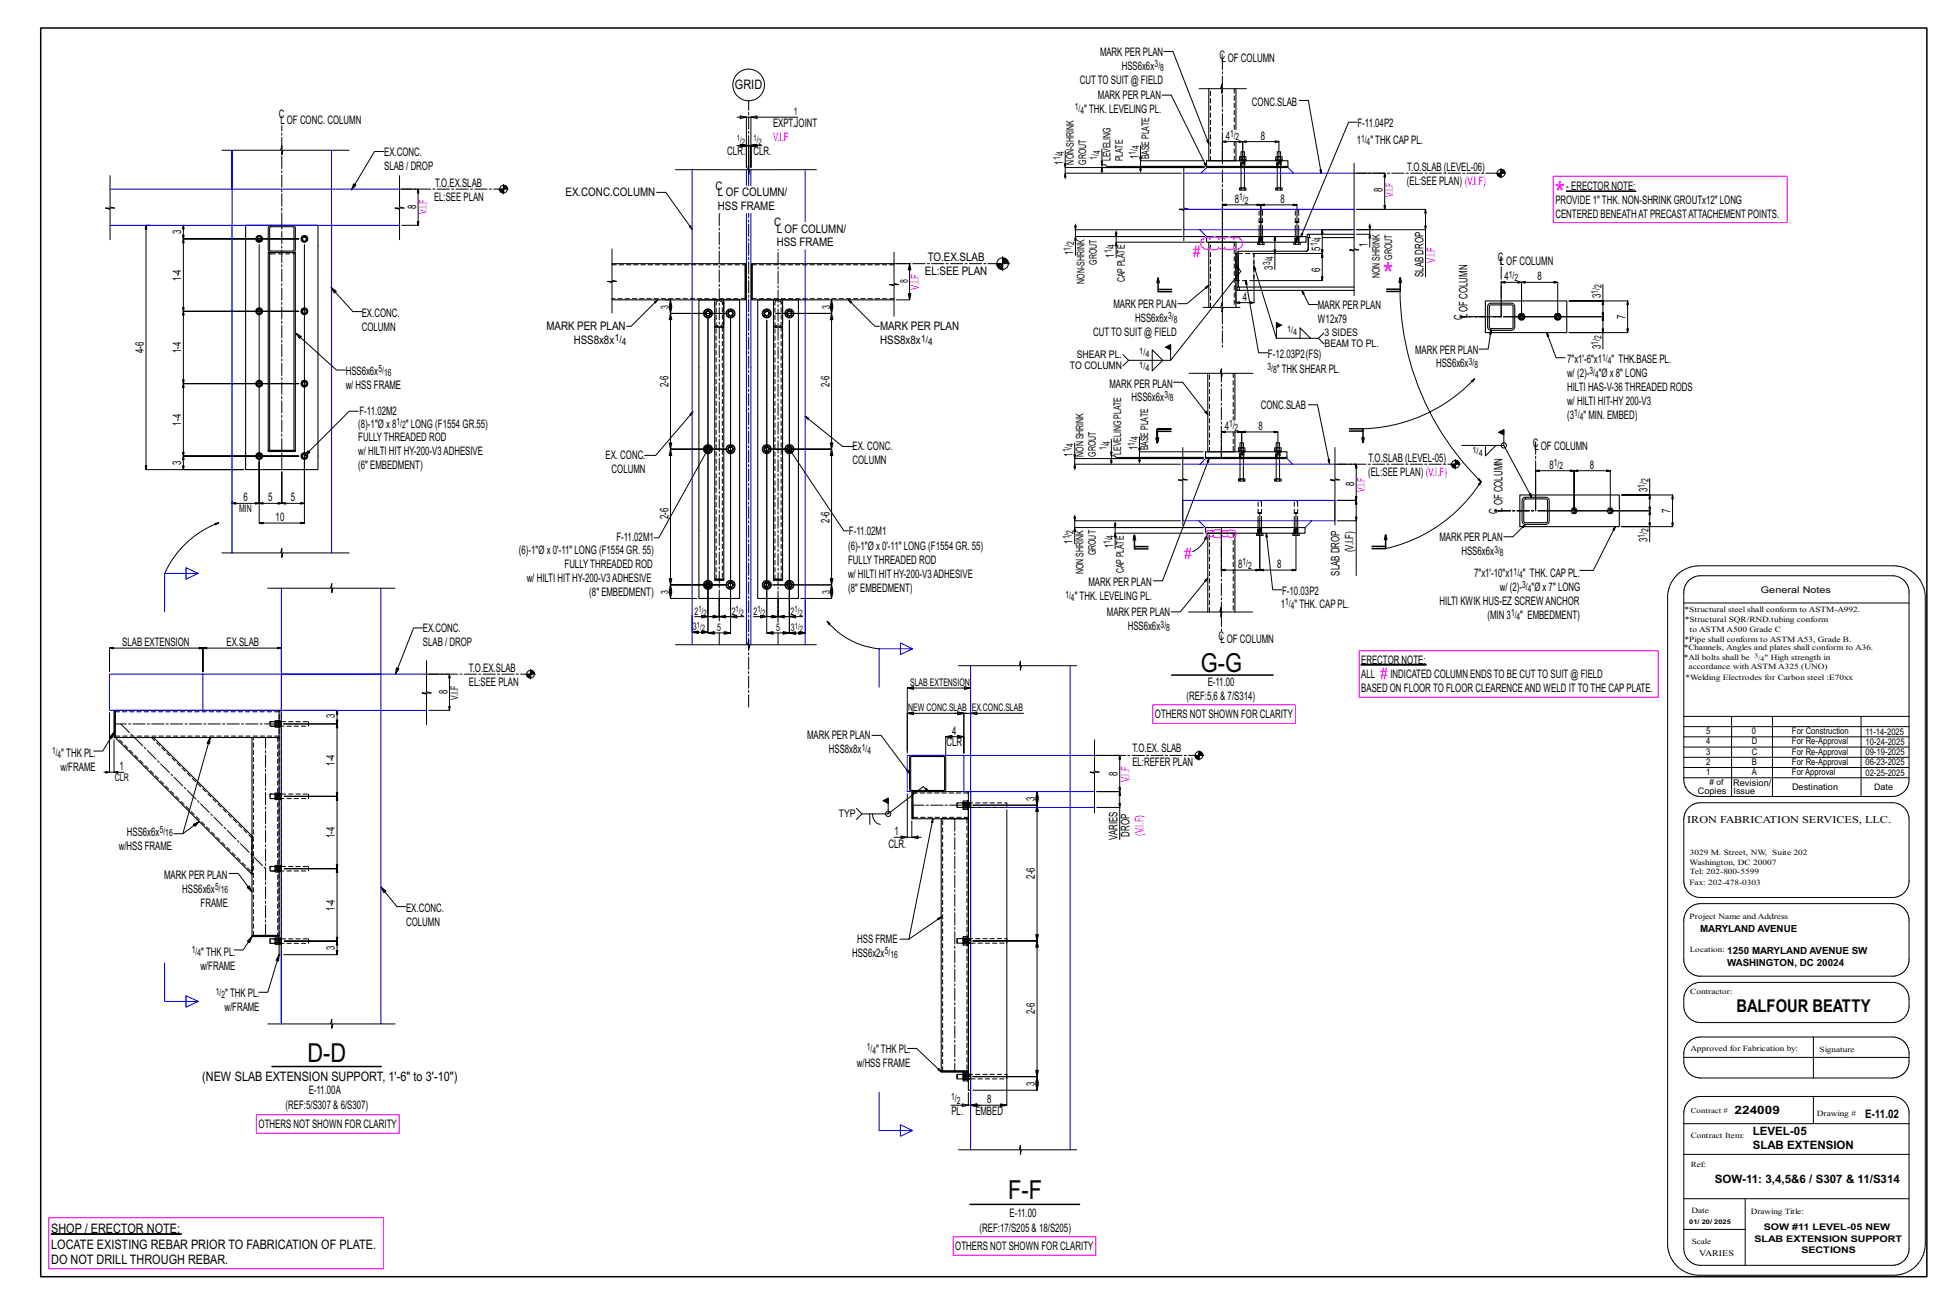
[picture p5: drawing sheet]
<svg xmlns="http://www.w3.org/2000/svg" width="914mm" height="610mm" viewBox="0 0 914 610" stroke-linecap="round" stroke-linejoin="round" font-family="sans-serif">
<defs><g id="words">
<g font-size="14.7" fill="#f0f">
<text x="728" y="96">*</text>
<text x="647" y="133">*</text>
</g>
<g font-size="12.2">
<text x="562" y="314">G-G</text>
<text x="144" y="497">D-D</text>
<text x="472" y="561">F-F</text>
</g>
<text font-size="8.3" x="813" y="473">BALFOUR BEATTY</text>
<g font-size="7.3" fill="#f0f">
<text x="558" y="120">#</text>
<text x="554" y="262">#</text>
<text x="646" y="317">#</text>
</g>
<g font-size="6.1">
<text x="344" y="42">GRID</text>
<text x="95" y="506">(NEW SLAB EXTENSION SUPPORT, 1'-6&quot; to 3'-10&quot;)</text>
<text x="24" y="577">SHOP / ERECTOR NOTE:</text>
<text x="24" y="584">LOCATE EXISTING REBAR PRIOR TO FABRICATION OF PLATE.</text>
<text x="24" y="591">DO NOT DRILL THROUGH REBAR.</text>
</g>
<g font-size="5.5">
<text x="515" y="26">MARK PER PLAN</text>
<text x="571" y="28">CL</text>
<text x="575" y="29">OF COLUMN</text>
<text x="525" y="33">HSS6x6x</text>
<text x="505" y="39">CUTTO SUIT @ FIELD</text>
<text x="514" y="46">MARK PER PLAN</text>
<text x="507" y="53">&quot; THK. LEVELING PL.</text>
<text x="586" y="49">CONC.SLAB</text>
<text x="130" y="55">C</text>
<text x="131" y="58">LOF CONC. COLUMN</text>
<text x="362" y="59">EXPT.JOINT</text>
<text x="635" y="59">F-11.04P2</text>
<text x="574" y="65">4</text>
<text x="590" y="65">8</text>
<text x="635" y="68">1</text>
<text x="641" y="68">&quot; THK CAPPL.</text>
<text x="180" y="73">EX.CONC.</text>
<text x="340" y="73">CLR.</text>
<text x="353" y="73">CLR.</text>
<text x="497" y="77" transform="rotate(-90 497 77)">1</text>
<text x="533" y="75" transform="rotate(-90 533 75)">1</text>
<text x="180" y="80">SLAB / DROP</text>
<text x="659" y="80">T.O.SLAB (LEVEL-06)</text>
<text x="204" y="87">T.O.EX.SLAB</text>
<text x="335" y="89">C</text>
<text x="647" y="90" transform="rotate(-90 647 90)">8</text>
<text x="658" y="86">(EL:SEE PLAN) (V.I.F)</text>
<text x="733" y="89">- ERECTOR NOTE:</text>
<text x="203" y="94">EL:SEE PLAN</text>
<text x="265" y="92">EX.CONC.COLUMN</text>
<text x="336" y="92">L OF COLUMN/</text>
<text x="578" y="95">8</text>
<text x="599" y="95">8</text>
<text x="728" y="96">PROVIDE 1&quot; THK. NON-SHRINK GROUTx12&quot; LONG</text>
<text x="195" y="98" transform="rotate(-90 195 98)">8</text>
<text x="336" y="98">HSS FRAME</text>
<text x="362" y="106">C</text>
<text x="728" y="102">CENTERED BENEATHAT PRECASTATTACHEMENT POINTS.</text>
<text x="85" y="110" transform="rotate(-90 85 110)">3</text>
<text x="363" y="109">L OF COLUMN/</text>
<text x="363" y="115">HSS FRAME</text>
<text x="502" y="119" transform="rotate(-90 502 119)">1</text>
<text x="618" y="117" transform="rotate(-90 618 117)">5</text>
<text x="640" y="116" transform="rotate(-90 640 116)">1</text>
<text x="434" y="122">TO.EX.SLAB</text>
<text x="521" y="120" transform="rotate(-90 521 120)">1</text>
<text x="701" y="122">C</text>
<text x="702" y="124">L</text>
<text x="705" y="124">OF COLUMN</text>
<text x="85" y="131" transform="rotate(-90 85 131)">1-4</text>
<text x="433" y="129">EL:SEE PLAN</text>
<text x="596" y="126" transform="rotate(-90 596 126)">3</text>
<text x="618" y="127" transform="rotate(-90 618 127)">6</text>
<text x="666" y="129" transform="rotate(-90 666 129)">SLAB DROP</text>
<text x="704" y="131">4</text>
<text x="719" y="131">8</text>
<text x="582" y="141">4</text>
<text x="749" y="139" transform="rotate(-90 749 139)">3</text>
<text x="169" y="148">EX.CONC.</text>
<text x="521" y="144">MARK PER PLAN</text>
<text x="617" y="145">MARK PER PLAN</text>
<text x="684" y="150" transform="rotate(-90 684 150)">C</text>
<text x="687" y="149" transform="rotate(-90 687 149)">L</text>
<text x="687" y="146" transform="rotate(-90 687 146)">OF COLUMN</text>
<text x="761" y="149" transform="rotate(-90 761 149)">7</text>
<text x="169" y="155">COLUMN</text>
<text x="256" y="154">MARK PER PLAN</text>
<text x="412" y="155">MARK PER PLAN</text>
<text x="531" y="151">HSS6x6x</text>
<text x="617" y="151">W12x79</text>
<text x="268" y="161">HSS8x8x</text>
<text x="412" y="161">HSS8x8x</text>
<text x="512" y="157">CUTTO SUIT @ FIELD</text>
<text x="67" y="165" transform="rotate(-90 67 165)">4-6</text>
<text x="85" y="165" transform="rotate(-90 85 165)">1-4</text>
<text x="593" y="168">F-12.03P2(FS)</text>
<text x="662" y="165">MARK PER PLAN</text>
<text x="749" y="163" transform="rotate(-90 749 163)">3</text>
<text x="672" y="172">HSS6x6x</text>
<text x="733" y="170">7&quot;x1'-6&quot;x1</text>
<text x="754" y="170">&quot; THK.BASE PL.</text>
<text x="162" y="175">HSS6x6x</text>
<text x="598" y="174">&quot; THK SHEAR PL.</text>
<text x="733" y="176">w/ (2)-</text>
<text x="748" y="176">&quot;Ø x 8&quot; LONG</text>
<text x="162" y="182">w/ HSS FRAME</text>
<text x="313" y="181" transform="rotate(-90 313 181)">2-6</text>
<text x="388" y="181" transform="rotate(-90 388 181)">2-6</text>
<text x="519" y="182">MARK PER PLAN</text>
<text x="733" y="183">HILTI HAS-V-36 THREADED RODS</text>
<text x="530" y="187">HSS6x6x</text>
<text x="590" y="191">CONC.SLAB</text>
<text x="733" y="189">w/ HILTI HIT-HY200-V3</text>
<text x="168" y="194">F-11.02M2</text>
<text x="733" y="196">(3</text>
<text x="741" y="196">&quot; MIN. EMBED)</text>
<text x="85" y="199" transform="rotate(-90 85 199)">1-4</text>
<text x="168" y="200">(8)-1&quot;Ø x 8</text>
<text x="190" y="200">&quot; LONG (F1554 GR.55)</text>
<text x="573" y="201">4</text>
<text x="589" y="201">8</text>
<text x="168" y="207">FULLYTHREADED ROD</text>
<text x="717" y="209">C</text>
<text x="168" y="213">w/ HILTI HIT HY-200-V3ADHESIVE</text>
<text x="283" y="215">EX. CONC.</text>
<text x="399" y="211">EX. CONC.</text>
<text x="502" y="214" transform="rotate(-90 502 214)">1</text>
<text x="532" y="211" transform="rotate(-90 532 211)">1</text>
<text x="718" y="211">L</text>
<text x="721" y="211">OF COLUMN</text>
<text x="85" y="218" transform="rotate(-90 85 218)">3</text>
<text x="168" y="220">(6&quot; EMBEDMENT)</text>
<text x="286" y="221">COLUMN</text>
<text x="399" y="217">COLUMN</text>
<text x="640" y="216">T.O.SLAB (LEVEL-05)</text>
<text x="725" y="219">8</text>
<text x="744" y="219">8</text>
<text x="634" y="228" transform="rotate(-90 634 228)">8</text>
<text x="640" y="223">(EL:SEE PLAN) (V.I.F)</text>
<text x="771" y="230" transform="rotate(-90 771 230)">3</text>
<text x="114" y="235">6</text>
<text x="126" y="235">5</text>
<text x="136" y="235">5</text>
<text x="703" y="239" transform="rotate(-90 703 239)">L</text>
<text x="703" y="236" transform="rotate(-90 703 236)">OF COLUMN</text>
<text x="782" y="240" transform="rotate(-90 782 240)">7</text>
<text x="129" y="244">10</text>
<text x="313" y="243" transform="rotate(-90 313 243)">2-6</text>
<text x="388" y="245" transform="rotate(-90 388 245)">2-6</text>
<text x="701" y="240" transform="rotate(-90 701 240)">C</text>
<text x="397" y="250">F-11.02M1</text>
<text x="288" y="253">F-11.02M1</text>
<text x="397" y="257">(6)-1&quot;Ø x 0'-11&quot; LONG (F1554 GR. 55)</text>
<text x="502" y="254" transform="rotate(-90 502 254)">1</text>
<text x="521" y="257" transform="rotate(-90 521 257)">1</text>
<text x="674" y="253">MARK PER PLAN</text>
<text x="771" y="254" transform="rotate(-90 771 254)">3</text>
<text x="243" y="259">(6)-1&quot;Ø x 0'-11&quot; LONG (F1554 GR. 55)</text>
<text x="397" y="264">FULLYTHREADED ROD</text>
<text x="633" y="258" transform="rotate(-90 633 258)">(V.I.F)</text>
<text x="684" y="260">HSS6x6x</text>
<text x="264" y="266">FULLYTHREADED ROD</text>
<text x="579" y="266">8</text>
<text x="598" y="266">8</text>
<text x="627" y="269" transform="rotate(-90 627 269)">SLAB DROP</text>
<text x="247" y="272">w/ HILTI HIT HY-200-V3ADHESIVE</text>
<text x="397" y="270">w/ HILTI HIT HY-200-V3ADHESIVE</text>
<text x="509" y="274">MARK PER PLAN</text>
<text x="690" y="270">7&quot;x1'-10&quot;x1</text>
<text x="713" y="270">&quot; THK. CAPPL.</text>
<text x="276" y="279">(8&quot; EMBEDMENT)</text>
<text x="397" y="277">(8&quot; EMBEDMENT)</text>
<text x="503" y="281">&quot; THK. LEVELING PL.</text>
<text x="600" y="278">F-10.03P2</text>
<text x="702" y="277">w/ (2)-</text>
<text x="717" y="277">&quot;Ø x 7&quot; LONG</text>
<text x="599" y="284">1</text>
<text x="606" y="284">&quot; THK. CAPPL.</text>
<text x="674" y="283">HILTI KWIK HUS-EZ SCREW ANCHOR</text>
<text x="518" y="288">MARK PER PLAN</text>
<text x="696" y="290">(MIN 3</text>
<text x="711" y="290">&quot; EMBEDMENT)</text>
<text x="198" y="296">EX.CONC.</text>
<text x="528" y="295">HSS6x6x</text>
<text x="570" y="299">CLOF COLUMN</text>
<text x="57" y="302">SLAB EXTENSION</text>
<text x="106" y="302">EX.SLAB</text>
<text x="198" y="302">SLAB / DROP</text>
<text x="637" y="311">ERECTOR NOTE:</text>
<text x="219" y="314">T.O.EX.SLAB</text>
<text x="637" y="317">ALL</text>
<text x="651" y="317">INDICATED COLUMN ENDSTO BE CUTTO SUIT @ FIELD</text>
<text x="219" y="321">EL:SEE PLAN</text>
<text x="565" y="321">E-11.00</text>
<text x="637" y="324">BASED ON FLOOR TO FLOOR CLEARENCEAND WELD ITTO THE CAPPLATE.</text>
<text x="209" y="325" transform="rotate(-90 209 325)">8</text>
<text x="555" y="328">(REF:5,6 &amp; 7/S314)</text>
<text x="157" y="336" transform="rotate(-90 157 336)">3</text>
<text x="540" y="336">OTHERS NOT SHOWN FOR CLARITY</text>
<text x="378" y="346">MARK PER PLAN</text>
<text x="446" y="344">4</text>
<text x="29" y="354">&quot; THK PL.</text>
<text x="388" y="352">HSS8x8x</text>
<text x="443" y="349">CLR</text>
<text x="530" y="352">T.O.EX. SLAB</text>
<text x="157" y="358" transform="rotate(-90 157 358)">1-4</text>
<text x="530" y="359">EL:REFER PLAN</text>
<text x="28" y="361">w/FRAME</text>
<text x="56" y="360">1</text>
<text x="523" y="363" transform="rotate(-90 523 363)">8</text>
<text x="484" y="375" transform="rotate(-90 484 375)">3</text>
<text x="59" y="391">HSS6x6x</text>
<text x="157" y="392" transform="rotate(-90 157 392)">1-4</text>
<text x="419" y="391">1</text>
<text x="523" y="393" transform="rotate(-90 523 393)">VARIES</text>
<text x="529" y="391" transform="rotate(-90 529 391)">DROP</text>
<text x="56" y="397">w/HSS FRAME</text>
<text x="416" y="397">CLR.</text>
<text x="77" y="411">MARK PER PLAN</text>
<text x="484" y="411" transform="rotate(-90 484 411)">2-6</text>
<text x="85" y="418">HSS6x6x</text>
<text x="94" y="424">FRAME</text>
<text x="157" y="426" transform="rotate(-90 157 426)">1-4</text>
<text x="190" y="427">EX.CONC.</text>
<text x="190" y="433">COLUMN</text>
<text x="401" y="441">HSS FRME</text>
<text x="94" y="447">&quot; THK PL.</text>
<text x="157" y="444" transform="rotate(-90 157 444)">3</text>
<text x="399" y="448">HSS6x2x</text>
<text x="94" y="454">w/FRAME</text>
<text x="105" y="467">&quot; THK PL.</text>
<text x="105" y="473">w/FRAME</text>
<text x="484" y="475" transform="rotate(-90 484 475)">2-6</text>
<text x="410" y="492">&quot; THK PL.</text>
<text x="401" y="499">w/HSS FRAME</text>
<text x="484" y="508" transform="rotate(-90 484 508)">3</text>
<text x="144" y="512">E-11.00A</text>
<text x="134" y="519">(REF:5/S307 &amp; 6/S307)</text>
<text x="445" y="522">PL.</text>
<text x="456" y="522">EMBED</text>
<text x="462" y="516">8</text>
<text x="121" y="528">OTHERS NOT SHOWN FOR CLARITY</text>
<text x="873" y="523">E-11.02</text>
<text x="472" y="569">E-11.00</text>
<text x="458" y="576">(REF:17/S205 &amp; 18/S205)</text>
<text x="447" y="585">OTHERS NOT SHOWN FOR CLARITY</text>
</g>
<g font-size="5.5" fill="#f0f">
<text x="362" y="66">V.I.F</text>
<text x="672" y="123" transform="rotate(-90 672 123)">V.I.F</text>
<text x="430" y="136" transform="rotate(-90 430 136)">V.I.F</text>
<text x="529" y="366" transform="rotate(-90 529 366)">V.I.F</text>
<text x="535" y="391" transform="rotate(-90 535 391)">(V.I.F)</text>
</g>
<g font-size="5.4">
<text x="812" y="521">224009</text>
<text x="820" y="531">LEVEL-05</text>
<text x="820" y="537">SLAB EXTENSION</text>
<text x="803" y="554">SOW-11: 3,4,5&amp;6 / S307 &amp; 11/S314</text>
</g>
<g font-size="4.9">
<text x="371" y="54">1</text>
<text x="503" y="77" transform="rotate(-90 503 77)">NON-SHRINK</text>
<text x="508" y="77" transform="rotate(-90 508 77)">GROUT</text>
<text x="520" y="75" transform="rotate(-90 520 75)">LEVELING</text>
<text x="526" y="75" transform="rotate(-90 526 75)">PLATE</text>
<text x="538" y="75" transform="rotate(-90 538 75)">BASE PLATE</text>
<text x="513" y="124" transform="rotate(-90 513 124)">GROUT</text>
<text x="651" y="121" transform="rotate(-90 651 121)">GROUT</text>
<text x="646" y="130" transform="rotate(-90 646 130)">NON SHRINK</text>
<text x="425" y="133" transform="rotate(-90 425 133)">8</text>
<text x="508" y="133" transform="rotate(-90 508 133)">NON-SHRINK</text>
<text x="526" y="132" transform="rotate(-90 526 132)">CAPPLATE</text>
<text x="313" y="144" transform="rotate(-90 313 144)">3</text>
<text x="388" y="144" transform="rotate(-90 388 144)">3</text>
<text x="620" y="157">3 SIDES</text>
<text x="504" y="168">SHEAR PL.</text>
<text x="620" y="162">BEAM TO PL.</text>
<text x="501" y="173">TO COLUMN</text>
<text x="507" y="214" transform="rotate(-90 507 214)">NON SHRINK</text>
<text x="513" y="214" transform="rotate(-90 513 214)">GROUT</text>
<text x="525" y="213" transform="rotate(-90 525 213)">LEVELING PLATE</text>
<text x="537" y="211" transform="rotate(-90 537 211)">BASE PLATE</text>
<text x="112" y="240">MIN</text>
<text x="513" y="260" transform="rotate(-90 513 260)">GROUT</text>
<text x="507" y="269" transform="rotate(-90 507 269)">NON SHRINK</text>
<text x="526" y="268" transform="rotate(-90 526 268)">CAPPLATE</text>
<text x="313" y="278" transform="rotate(-90 313 278)">3</text>
<text x="388" y="278" transform="rotate(-90 388 278)">3</text>
<text x="325" y="288">2</text>
<text x="342" y="288">2</text>
<text x="353" y="288">2</text>
<text x="370" y="288">2</text>
<text x="324" y="295">3</text>
<text x="336" y="295">5</text>
<text x="363" y="295">5</text>
<text x="370" y="295">3</text>
<text x="426" y="321">SLAB EXTENSION</text>
<text x="214" y="327" transform="rotate(-90 214 327)">V.I.F</text>
<text x="425" y="333">NEW CONC.SLAB</text>
<text x="455" y="333">EX.CONC.SLAB</text>
<text x="54" y="365">CLR</text>
<text x="393" y="382">TYP</text>
<text x="790" y="385">IRON FABRICATION SERVICES, LLC.</text>
</g>
<g font-size="4.9" fill="#f0f">
<text x="652" y="92" transform="rotate(-90 652 92)">V.I.F</text>
<text x="200" y="100" transform="rotate(-90 200 100)">V.I.F</text>
<text x="639" y="230" transform="rotate(-90 639 230)">V.I.F</text>
</g>
<g font-size="4.7">
<text x="540" y="31">3/</text>
<text x="543" y="33">8</text>
<text x="503" y="52">1/</text>
<text x="506" y="53">4</text>
<text x="576" y="64">1/</text>
<text x="578" y="66">2</text>
<text x="533" y="70" transform="rotate(-90 533 70)">4</text>
<text x="637" y="66">1/</text>
<text x="640" y="68">4</text>
<text x="496" y="75" transform="rotate(-90 496 75)">1/</text>
<text x="498" y="72" transform="rotate(-90 498 72)">4</text>
<text x="513" y="75" transform="rotate(-90 513 75)">1/</text>
<text x="515" y="72" transform="rotate(-90 515 72)">4</text>
<text x="531" y="73" transform="rotate(-90 531 73)">1/</text>
<text x="580" y="94">1/</text>
<text x="583" y="95">2</text>
<text x="618" y="113" transform="rotate(-90 618 113)">4</text>
<text x="501" y="117" transform="rotate(-90 501 117)">1/</text>
<text x="503" y="115" transform="rotate(-90 503 115)">2</text>
<text x="520" y="118" transform="rotate(-90 520 118)">1/</text>
<text x="522" y="116" transform="rotate(-90 522 116)">4</text>
<text x="617" y="115" transform="rotate(-90 617 115)">1/</text>
<text x="594" y="124" transform="rotate(-90 594 124)">3/</text>
<text x="596" y="121" transform="rotate(-90 596 121)">4</text>
<text x="706" y="130">1/</text>
<text x="709" y="132">2</text>
<text x="748" y="137" transform="rotate(-90 748 137)">1/</text>
<text x="750" y="135" transform="rotate(-90 750 135)">2</text>
<text x="547" y="149">3/</text>
<text x="549" y="151">8</text>
<text x="288" y="160">1/</text>
<text x="291" y="161">4</text>
<text x="431" y="160">1/</text>
<text x="434" y="161">4</text>
<text x="748" y="161" transform="rotate(-90 748 161)">1/</text>
<text x="750" y="159" transform="rotate(-90 750 159)">2</text>
<text x="593" y="173">3/</text>
<text x="687" y="171">3/</text>
<text x="690" y="172">8</text>
<text x="750" y="169">1/</text>
<text x="752" y="170">4</text>
<text x="177" y="174">5/</text>
<text x="180" y="176">16</text>
<text x="596" y="175">8</text>
<text x="744" y="175">3/</text>
<text x="746" y="177">4</text>
<text x="545" y="186">3/</text>
<text x="548" y="188">8</text>
<text x="737" y="195">1/</text>
<text x="739" y="196">4</text>
<text x="186" y="199">1/</text>
<text x="188" y="200">2</text>
<text x="575" y="200">1/</text>
<text x="578" y="202">2</text>
<text x="502" y="209" transform="rotate(-90 502 209)">4</text>
<text x="519" y="208" transform="rotate(-90 519 208)">4</text>
<text x="531" y="209" transform="rotate(-90 531 209)">1/</text>
<text x="533" y="206" transform="rotate(-90 533 206)">4</text>
<text x="501" y="212" transform="rotate(-90 501 212)">1/</text>
<text x="518" y="211" transform="rotate(-90 518 211)">1/</text>
<text x="727" y="218">1/</text>
<text x="730" y="220">2</text>
<text x="771" y="226" transform="rotate(-90 771 226)">2</text>
<text x="770" y="228" transform="rotate(-90 770 228)">1/</text>
<text x="502" y="250" transform="rotate(-90 502 250)">2</text>
<text x="521" y="252" transform="rotate(-90 521 252)">4</text>
<text x="770" y="251" transform="rotate(-90 770 251)">1/</text>
<text x="771" y="249" transform="rotate(-90 771 249)">2</text>
<text x="501" y="252" transform="rotate(-90 501 252)">1/</text>
<text x="520" y="255" transform="rotate(-90 520 255)">1/</text>
<text x="699" y="259">3/</text>
<text x="702" y="260">8</text>
<text x="581" y="264">1/</text>
<text x="584" y="266">2</text>
<text x="708" y="269">1/</text>
<text x="711" y="270">4</text>
<text x="712" y="275">3/</text>
<text x="499" y="280">1/</text>
<text x="501" y="281">4</text>
<text x="715" y="277">4</text>
<text x="601" y="283">1/</text>
<text x="604" y="285">4</text>
<text x="543" y="294">3/</text>
<text x="707" y="288">1/</text>
<text x="710" y="290">4</text>
<text x="546" y="295">8</text>
<text x="24" y="353">1/</text>
<text x="403" y="351">1/</text>
<text x="406" y="353">4</text>
<text x="27" y="354">4</text>
<text x="75" y="390">5/</text>
<text x="77" y="391">16</text>
<text x="101" y="416">5/</text>
<text x="103" y="418">16</text>
<text x="90" y="446">1/</text>
<text x="92" y="447">4</text>
<text x="414" y="447">5/</text>
<text x="417" y="448">16</text>
<text x="101" y="465">1/</text>
<text x="104" y="467">2</text>
<text x="406" y="491">1/</text>
<text x="408" y="493">4</text>
<text x="445" y="515">1/</text>
<text x="448" y="516">2</text>
</g>
<g font-size="4.6">
<text x="796" y="436">MARYLAND AVENUE</text>
<text x="808" y="446">1250 MARYLAND AVENUE SW</text>
<text x="808" y="452">WASHINGTON, DC 20024</text>
</g>
<g font-size="4.3">
<text x="824" y="278">General Notes</text>
<text x="798" y="343">5</text>
<text x="820" y="344">0</text>
<text x="839" y="343">For Construction</text>
<text x="873" y="344">11-14-2025</text>
<text x="798" y="353">3</text>
<text x="798" y="348">4</text>
<text x="820" y="353">C</text>
<text x="820" y="348">D</text>
<text x="839" y="353">For Re-Approval</text>
<text x="839" y="348">For Re-Approval</text>
<text x="873" y="353">09-19-2025</text>
<text x="873" y="349">10-24-2025</text>
<text x="798" y="358">2</text>
<text x="820" y="358">B</text>
<text x="839" y="358">For Re-Approval</text>
<text x="873" y="358">06-23-2025</text>
<text x="798" y="363">1</text>
<text x="820" y="363">A</text>
<text x="839" y="363">For Approval</text>
<text x="873" y="363">02-25-2025</text>
<text x="795" y="372">Copies</text>
<text x="811" y="368">Revision/</text>
<text x="839" y="370">Destination</text>
<text x="825" y="576">SOW #11 LEVEL-05 NEW</text>
<text x="821" y="581">SLAB EXTENSION SUPPORT</text>
<text x="843" y="586">SECTIONS</text>
</g>
<g font-size="4.2">
<text x="345" y="66">1/</text>
<text x="347" y="68">2</text>
<text x="353" y="66">1/</text>
<text x="355" y="68">2</text>
<text x="602" y="155">1/</text>
<text x="605" y="157">4</text>
<text x="533" y="165">1/</text>
<text x="536" y="167">4</text>
<text x="533" y="172">1/</text>
<text x="536" y="173">4</text>
<text x="689" y="212">1/</text>
<text x="692" y="213">4</text>
<text x="327" y="286">1/</text>
<text x="329" y="288">2</text>
<text x="344" y="286">1/</text>
<text x="347" y="288">2</text>
<text x="354" y="286">1/</text>
<text x="357" y="288">2</text>
<text x="372" y="286">1/</text>
<text x="374" y="288">2</text>
<text x="326" y="294">1/</text>
<text x="328" y="295">2</text>
<text x="372" y="294">1/</text>
<text x="374" y="296">2</text>
<text x="811" y="371">Issue</text>
<text x="877" y="370">Date</text>
</g>
<text font-size="4" x="795" y="588">VARIES</text>
<text font-size="3.9" x="800" y="367"># of</text>
<g font-size="3.7">
<text x="788" y="286">*Structural steel shall conform to ASTM-A992.</text>
<text x="788" y="291">*Structural SQR/RND.tubing conform</text>
<text x="791" y="296">to ASTM A500 Grade C</text>
<text x="788" y="304">*Channels, Angles and plates shall conform to A36.</text>
<text x="788" y="300">*Pipe shall conform to ASTM A53, Grade B.</text>
<text x="788" y="309">*All bolts shall be</text>
<text x="826" y="309">&quot; High strength in</text>
<text x="790" y="313">accordance with ASTM A325 (UNO)</text>
<text x="789" y="318">*Welding Electrodes for Carbon steel :E70xx</text>
<text x="791" y="400">3029 M. Street, NW, Suite 202</text>
<text x="791" y="405">Washington, DC 20007</text>
<text x="791" y="409">Tel: 202-800-5599</text>
<text x="791" y="414">Fax: 202-478-0303</text>
<text x="791" y="430">Project Name and Address</text>
<text x="791" y="446">Location:</text>
<text x="791" y="465">Contractor:</text>
<text x="791" y="492">Approved for Fabrication by:</text>
<text x="852" y="492">Signature</text>
<text x="850" y="522">Drawing #</text>
<text x="791" y="532">Contract Item:</text>
<text x="791" y="567">Date</text>
<text x="819" y="568">Drawing Title:</text>
<text x="792" y="582">Scale</text>
</g>
<text font-size="3.6" x="791" y="546">Ref:</text>
<text font-size="3.5" x="791" y="521">Contract #</text>
<g font-size="3.2">
<text x="821" y="308">3/</text>
<text x="824" y="309">4</text>
</g>
<text font-size="3" x="791" y="572">01/ 20/ 2025</text>
</g></defs>
<path d="M733 89l33 1zM24 577h61z" fill="#000" stroke="#000" stroke-width=".5"/>
<path d="M637 311h30z" fill="#000" stroke="#000" stroke-width=".7"/>
<g fill="none" stroke="#000" stroke-width=".47">
<path d="M545 24h4l17 43M345 55h6M346 54l3 1h-3zM349 55v23v-10h-4M351 55l3-1v1zM373 55h-22v23v-10h6M544 45h4l17 33M561 41h10l1-2v5v-3h11M608 47h4l6 34M635 57h-4l-22 54M104 70h27l1-2v4v-2h31M180 71h-5l-10 18v-3l2 1-2 2"/>
<path d="M316 79h34v-2v5l1-3h31M346 68h4l-3-1v2l3-1v14v-14h1M346 67l3 1-3 1zM349 68h6M350 68l3-1v2zM351 68l3-1v2zM498 77h1l-1 1zM498 71v7h66h-48M498 78v6M515 75h1v2zM516 78v2h-1zM516 70v7h1l1 1h46h-30"/>
<path d="M516 77v4M533 73h1v2zM534 78v2h-1zM534 68v7h30M534 75v5M554 78v19l2 1h-4h2v15M572 75v-9h10l-2 1v-1h2v9v-9h16l-1 1v-1h1v9M580 75h3zM580 75v-2h1v2M581 78v10h1v1h1v-1h-1v-10M582 75v-2h-1v-2h1v2h1v2M597 75h3z"/>
<path d="M597 75v-2h1v2M598 73v-2h1v2h1v2M598 78v10M598 73h1v2M599 78v10h1v1h-1v-1h-1M634 76v40l2 1h-4h2v21M702 79v4M51 82v15h3h-5l2 1v14M187 82v15h2h-4l2 1v14M188 88h8l-1 2h1v-2v17l-1-1h1v1h-8M233 88h5M236 86v5"/>
<path d="M307 90h5l12 17M498 81l1 2h-1zM498 81h55M580 88h1v1h-1zM581 89h1M597 88h1v1h-1zM598 89h1M635 81h13v2v-2v17v-2v2h-13h32v9M700 81h5M70 105h-2v2h1l-1-2v115v-2h1l-1 2h46h-28v-7v2h-1l1-2h54h-54v-34v2h-1l1-2h54h-54v-33v1h-1l1-1h54h-54v-34v2h-1l1-2h54h-54v-7M121 114v121h-12h1v1l-1-1M142 114v121h-10h2v1l-2-1v-14v14h-11h2v1l-2-1v-19v29h21h-1v-1l1 1v-29"/>
<path d="M286 117v14l3 1h-5h2v14M418 118v15h2h-4l2 1v14M503 106h1l-1 1zM503 111l1 1h-1zM503 105v6M503 107h50M522 109h1l-1 2zM522 113l1 2h-1zM522 111h42h-61v8M522 108v5M564 113h-42v7M588 113h1v1h-1z"/>
<path d="M589 107v4M589 113h.1M589 113h2v1h1v-1h-1M589 114h2M590 111v-15h-18l2-1v1h-2v17M591 107v4M591 113h.1M596 111h1l-1 1h1v-1v8M596 117h1v2zM605 113h1v1h-1zM606 107v4M606 113h.1"/>
<path d="M606 113h2v1v-1M606 114h2M607 111v-15h-17l2-1v1h-2v17M608 107v4M608 113h.1M633 107h-14v12l-1-2h1v2h-31M635 110h6v6M641 106v1zM641 110v1zM641 107h-6h32v22M641 105v5M667 106v1z"/>
<path d="M155 135l1 2 1-1-2-1 10 11h4M419 123h7l-1 3h1v-3v17l-1-3h1v3h-7M466 123h7M469 120v7M566 134l-11 8h-4M578 124l3 3-33 42M583 131l6 34h4M587 124l10 34M597 126v-7h-10h32v12l-1-1h1v1h-32v11l-2-1v1h2h-9l2-1v1h-2v-10M609 136l4 6h4M655 136a126 126 0 0 0 38 89M750 133v8h-16h28v15l-1-2h1v2h-28h16v7"/>
<path d="M138 156l2 2 1-1-3-1 19 17h5M308 140l-13 13h-2M312 140h2l-1 3h1v-3v7l-1-3h1v3h26h-26l-1 3h1v-3v63l-1-3h1v3h26h-26l-1 3h1v-3v64l-1-3h1v3h26h-26l-1 3h1v-3v6l-1-3h1v3h12M389 140v3h1l-1-3v7v-3h1l-1 3h-26h26v3h1l-1-3v63v-3h1l-1 3h-28h28v3h1l-1-3v64v-3h1l-1 3h-27M397 140l12 13h3M563 144h8l1-2v4v-2h8M597 151v7h20l3-2M608 158v-5l5 5M617 158l3 3M698 155l-2 8h-4M703 148v-16h1h-1h9h-2h2v16v-16h17h-2h2v16M711 147h2l1 1-1 2h-2v-2z"/>
<path d="M724 156l4 11h4M728 147h2v1v2h-2l-1-2zM750 154v2zM750 141v2zM750 141v7v-2v2h-46h46v8M528 169l-2 2M539 164l5 5-5 4zM548 161v8h-20l-2-3M549 179h4l12 15M556 175h15l1-2v4v-2h14M689 178l1-1-1 2zM690 177a75 75 0 0 1-52 24"/>
<path d="M168 192h-5l-21 21 2-2 1 1-3 1M324 193l-17 20h-5M377 195l17 14h6M612 189h5l5 28M331 210l-23 42h-2M369 210l26 38h2M503 213v2zM503 217v2zM503 207v8h60h-43M503 215v5M503 217h49M520 212v1z"/>
<path d="M520 215v1zM520 206v7h2v1h41h-30M520 213v4M533 210h1l-1 1zM533 214l1 2h-1zM533 204v7h30M533 211v6M553 209v15l3 1h-5h2v21M566 215l-22 57h-4M579 211h4zM580 211v-2v2M580 209v-2h2v2h1v2"/>
<path d="M580 215v9M580 209h2v2M582 215v9h1v1h-1v-1h-2M596 211h4zM596 211v-2h1v2M597 215v9h2v1h1v-1h-1v-9M598 211v-9h-17h2h-2v9v-9h-9h1h-1v12M599 211v-2h-2v-2h2v2h1v2M625 209v15l2 1h-4h2v21M626 217h9v17l-1-2h1v2h-9h9v10M679 217h4M681 215v4"/>
<path d="M695 208v5l5-5M704 201v7h-20M704 208l13 25M580 224v1zM580 225h2M590 240v27h1v-1l-1 1h16h-1v-1l1 1v-27M596 224h1v1h-1zM597 225h2M692 226l1-1-1 2zM692 224l1 1-1-1zM693 225a71 71 0 0 1-45 32M719 239v-19l1 1v-1h-1h18l-2 1v-1h2v19v-19h17l-2 1v-1h2v19"/>
<path d="M736 238h1l1 1-1 1h-1l-1-1zM753 238h1l1 1-1 1h-1l-1-1zM772 232v1zM772 224v8h-13h24v14l-1-1h1v1h-24h13v8M772 232v7v-2v2h-52h52v7M101 245h1l-1 1zM102 245a45 45 0 0 0-25 23M104 259h27l1-2v4v-2h31M503 242v2zM503 247v2zM503 241v6M503 244h49"/>
<path d="M521 245h1v2zM522 249v2h-1zM522 247h41h-60v7M522 244v5M563 249h-41v8M565 251l-1 1zM565 251a13 13 0 0 1-7 7M588 249h1v1h-1zM589 244v3M589 249h.1M589 249h1v1h1v-1h-1M589 250h1"/>
<path d="M590 247v20l-2-1v1h2h-18l1-1v1h-1v-18M590 244v3M590 249h.1M593 249l3 27h4M605 249h1v1h-1zM606 244v3M606 249h.1M606 249h1v1h1v-1h-1M606 250h1M607 244v3M607 249h.1M626 244h9v25"/>
<path d="M634 242h1v2zM714 245l-6 6h-4M756 246l-10 21h-7M772 245v1zM125 275h30v-2v4l1-2h29M331 276v20l-3-1v1h3h-7l3-1v1h-3v-8M361 274h28v3h1l-1-3v6v-3h1l-1 3h-14M369 277v19l3 1v-1h-3h8l-3 1v-1h3v-15M565 270l-13 16h-4M785 269a15 15 0 0 1 10-4h91a15 15 0 0 1 15 15v302a15 15 0 0 1-15 15h-91a15 15 0 0 1-15-15v-302a15 15 0 0 1 5-11zM790 272l3-2 3-1h90a8 8 0 0 1 7 7v89a8 8 0 0 1-7 8h-90a8 8 0 0 1-8-8v-88a8 8 0 0 1 2-5zM198 294h-4l-9 21 1-3 1 1-2 2"/>
<path d="M325 288h6v-139v147l3 1v-2l-3 1h11l-3 1v-2l3 1v-147v139h6M328 288h3l-3 1zM331 288h10M332 288h5h-3v1l3-1v-8v8h5M337 288h3v1zM342 288h3v1zM353 288h6v-138v146l3 1v-2l-3 1h10l-3 1v-2l3 1v-146v138h7M356 288h3l-3 1zM359 288h9M360 288h4h-3v1l3-1v-8v8h5M364 288h3v1zM369 288h3v1z"/>
<path d="M387 291l2 1h-1zM387 291a36 36 0 0 0 24 13M556 286h15v-2v4l1-2h14M788 282h105M51 314v-11l2 1v-1h-2h44l-2 1v-1h2v11v-11h37l-2 1v-1h2v11M200 309v15h2h-5l3 1v14M201 315h9v2h1l-1-2v17v-1h1l-1 1h-9M246 315h5M248 313v5M316 302h34v-2v4l1-2h31M449 311h28v-2v5l1-3h26M51 333v28"/>
<path d="M133 332h25v7l-1-2h1v2h-25h25v34l-1-2h1v2h-25h25v33l-1-1h1v1h-25h25v34l-1-1h1v1h-25h25v7l-1-2h1v2h-25M447 334h4l-3-1v1h3v18M448 333l3 1h-3zM452 334h-1v18M454 334l3-1v1zM454 334h-29l2-1v1h-2v18M454 322l-3-1v2l3-1h-29l2-1v2l-2-1v29M479 334h-25v17M788 335h105M788 340h105M810 335v38M829 335v38"/>
<path d="M871 335v38M53 343l-2 2h1l1-2-5 8h-4M53 346v15h5M98 345l-1 3h1v-3l-12 45M408 344h4l14 18M451 352v-7l-3-1v1h3h-8l2-1v1h-2v8M512 346v15h2h-4l2 1v18M513 353h11v17v-1v1h-11h11v8M559 353h4M561 351v5M788 350h105M788 359h105"/>
<path d="M788 345h105M788 354h105M49 361h4M49 361h2l-2 1zM53 361h2v1zM416 373v8h-13l-2-3M425 371v21h-6M434 370l-2-2-16 13M471 379v138l-3-1v2l3-1h-17M485 370v3h1l-1-3v7v-3h1l-1 3h-30h30v3h1l-1-3v63v-3h1l-1 3h-30h30v3h1l-1-3v64v-3h1l-1 3h-30h30v3h1l-1-3v6v-3h1l-1 3h-30M513 378h11v15M524 376v2z"/>
<path d="M788 364h105M790 378l2-2h4h90a8 8 0 0 1 7 7v30l-1 3a8 8 0 0 1-6 4h-90a8 8 0 0 1-8-8v-29l1-3zM93 384l-2 2v1l2-3-7 6h-5M403 381l-2 2M407 381v5M408 381a4 4 0 0 0 4 5M422 391l3 1h-3zM425 392h6M427 392l3-1v1zM427 384v8M437 383l-12 56M107 409h4l7 8-2-2h1l1 2"/>
<path d="M178 415l2 3 1-1-3-2 8 9h4M118 438l-2 2 1 1 1-3-4 6h-4M440 429l-15 10h-4M790 425l3-2h3h90a8 8 0 0 1 7 7v20v2a8 8 0 0 1-7 5h-91a8 8 0 0 1-7-8v-19l1-2zM131 447l-2 2 1 1 1-3-6 17h-4M125 479h30v-2v4l1-2h29M790 462l2-1 3-1h91a8 8 0 0 1 7 7v4a8 8 0 0 1-7 7h-90a8 8 0 0 1-8-7v-6zM425 491l4-1 11 11M788 495h105M790 487l2-1 4-1h90a8 8 0 0 1 7 7v5a8 8 0 0 1-7 7h-90a8 8 0 0 1-8-7v-4a8 8 0 0 1 2-6zM849 485v19M450 516l3 1-3 1z"/>
<path d="M453 511v6h-8M453 517h6M454 517l3-1v2zM454 511v6zM790 515l2-1 4-1h90a8 8 0 0 1 7 7v65a8 8 0 0 1-7 7h-90a8 8 0 0 1-8-8v-63a8 8 0 0 1 2-6zM849 513v13M449 538h28v-2v4l1-2h26M788 526h105M788 540h105M788 561h105M788 575h29M817 561v31"/>
<circle cx="350" cy="40" r="7"/>
<circle cx="236" cy="88" r="1.8"/>
<circle cx="702" cy="81" r="1.8"/>
<circle cx="469" cy="123" r="2.7"/>
<circle cx="712" cy="148" r=".8"/>
<circle cx="712" cy="148" r="1.6"/>
<circle cx="729" cy="148" r=".8"/>
<circle cx="729" cy="148" r="1.6"/>
<circle cx="681" cy="217" r="1.8"/>
<circle cx="704" cy="208" r="1.2"/>
<circle cx="248" cy="315" r="1.8"/>
<circle cx="561" cy="353" r="1.8"/>
<circle cx="416" cy="381" r="1.2"/>
</g>
<g fill="none" stroke="#000" stroke-width=".7">
<path d="M19 13h883v584h-883zM702 79h1M702 80h2M234 89h2M234 90h2M235 90h1M236 88h1M236 87h.1M236 87h1M701 81h1M701 82h1M702 83h.1"/>
<path d="M702 81h2M467 124h2M467 125h2M468 126h1M469 122h3M469 121h1M469 122h2M469 121h2M469 123h3M541 132l1-2v2M542 130v6h6M542 135h6"/>
<path d="M649 135h6M655 132v-2v6h-6M655 130l1 2M542 202h6zM542 201h6h-6v6v-2v2l-1-2 1 2zM631 201h7v6l-1-2M631 202h7M638 205v2M679 217h2M679 218h2M680 218h1M680 219h1"/>
<path d="M681 216h1M681 216h2M681 217h2M530 253l1-3v7h6M531 250v3M531 256h6M642 256h6M648 252v-2v7h-6M648 250l1 2M247 316h1M247 317h1M248 315h2"/>
<path d="M248 314h1M248 314h2M548 316h48M559 354h2M560 354h1M560 355h1M561 352h1M561 353h2M561 352h2M127 499h51M454 563h51"/>
</g>
<path d="M727 82h109v22h-109zM562 112h1a2.1 2.1 0 0 1 3 0 2.3 2.3 0 0 1 4 0 1.6 1.6 0 0 1 3 0 2.3 2.3 0 0 1 4 0 2.1 2.1 0 0 1 4 0 2.8 2.8 0 0 1-1 4l-2 1-1-1a2.3 2.3 0 0 1-4 0 1.6 1.6 0 0 1-3 0 2.3 2.3 0 0 1-4 0 2.1 2.1 0 0 1-3 0l-1-1zM565 248h2l1 1a2.3 2.3 0 0 1 4 0 1.5 1.5 0 0 1 2 0 2.1 2.1 0 0 1 3-1 2.1 2.1 0 0 1 1 2 2.2 2.2 0 0 1-2 2 2.2 2.2 0 0 1-2-2 1.5 1.5 0 0 1-2 0 2.3 2.3 0 0 1-4 0 1.7 1.7 0 0 1-3 1 1.7 1.7 0 0 1 0-3zM636 304h140v22h-140zM539 330h67v8h-67zM120 522h67v8h-67zM23 570h157v24h-157zM446 579h67v8h-67z" fill="none" stroke="#f0f" stroke-width=".5"/>
<g fill="#000" stroke="#000" stroke-width=".47">
<path d="M330 147a1.1 1.1 0 0 0 1 1 1.1 1.1 0 0 0 1-1l-1 1zM330 146h2v1a1.1 1.1 0 0 0-1-1 1.1 1.1 0 0 0-1 1zM341 147a1.1 1.1 0 0 0 1 1 1.1 1.1 0 0 0 1-1l-1 1zM341 146h1l1 1a1.1 1.1 0 0 0-1-1 1.1 1.1 0 0 0-1 1zM358 147a1.1 1.1 0 0 0 1 1 1.1 1.1 0 0 0 1-1l-1 1zM358 146h1l1 1a1.1 1.1 0 0 0-1-1 1.1 1.1 0 0 0-1 1zM368 147a1.1 1.1 0 0 0 1 1 1.1 1.1 0 0 0 2-1l-2 1zM369 146h1l1 1a1.1 1.1 0 0 0-2-1 1.1 1.1 0 0 0-1 1zM597 151l3 1-3 1zM545 162l3-1v3zM330 210a1.1 1.1 0 0 0 1 1 1.1 1.1 0 0 0 1-1l-1 1zM330 210l2-1v1a1.1 1.1 0 0 0-1-1 1.1 1.1 0 0 0-1 1z"/>
<path d="M341 210a1.1 1.1 0 0 0 1 1 1.1 1.1 0 0 0 1-1l-1 1zM341 210l1-1 1 1a1.1 1.1 0 0 0-1-1 1.1 1.1 0 0 0-1 1zM358 210a1.1 1.1 0 0 0 1 1 1.1 1.1 0 0 0 1-1l-1 1zM358 209h1l1 1a1.1 1.1 0 0 0-1-1 1.1 1.1 0 0 0-1 1zM368 210a1.1 1.1 0 0 0 1 1 1.1 1.1 0 0 0 2-1l-2 1zM369 209h1l1 1a1.1 1.1 0 0 0-2-1 1.1 1.1 0 0 0-1 1zM701 202l3-1v2zM330 274a1.1 1.1 0 0 0 1 1 1.1 1.1 0 0 0 1-1l-1 1zM330 273h2v1a1.1 1.1 0 0 0-1-1 1.1 1.1 0 0 0-1 1zM341 274a1.1 1.1 0 0 0 1 1 1.1 1.1 0 0 0 1-1l-1 1zM341 273h1l1 1a1.1 1.1 0 0 0-1-1 1.1 1.1 0 0 0-1 1zM358 274a1.1 1.1 0 0 0 1 1 1.1 1.1 0 0 0 1-1l-1 1z"/>
<path d="M358 273h1l1 1a1.1 1.1 0 0 0-1-1 1.1 1.1 0 0 0-1 1zM368 274a1.1 1.1 0 0 0 1 1 1.1 1.1 0 0 0 2-1l-2 1zM369 273h1l1 1a1.1 1.1 0 0 0-2-1 1.1 1.1 0 0 0-1 1zM413 375l3-2v3z"/>
</g>
<g fill="none" stroke="#000" stroke-width=".5">
<path d="M566 41v34h12v-9M578 41v20M565 78h38h-38zM565 78v-3h38v3M120 111l1-1 2 1v2h-2h-1zM126 118v93h12h-12h12v-93h-12v93M126 106h11v11h-11zM127 105h-12v115h34v-115h-12M127 118l-1-1v-10l1-2 11 1v11l-1 1M138 118v93M141 111l1-1 2 1v2h-2h-1zM565 111h46v2h-46z"/>
<path d="M578 119h1v12h-1zM578 119v12M579 118v15v3h1M613 111h-1v6l-1 1h-32v15l1 1M613 110h-1v6v1M613 111h.1M619 111h15M634 110h-21v1M286 123h63v17h-63M349 123v17zM351 123h1v17h-1zM418 123h-66v17h66"/>
<path d="M634 134h-54v2h54M120 145l1-1 2 1v1l-2 1-1-1zM141 145l1-1 2 1v1l-2 1-1-1zM330 146l1-1 2 1v2l-2 1-1-1zM330 147h.1M330 146h.1M331 148h.1M331 146h.1M334 140h5v13h-5zM334 140h-7v140h19v-140h-7M334 153h5v118h-5zM339 142v10"/>
<path d="M340 146l2-1 2 1v2l-2 1-2-1zM341 147h.1M341 146h.1M341 148h.1M342 148h.1M342 146h.1M357 146l2-1 2 1v2l-2 1-2-1zM358 147h.1M358 147l1 1M358 146h.1M358 147v1M358 148h.1"/>
<path d="M358 148h1M359 148h.1M359 146h.1M359 146h-1M359 146l-1 1M359 146a1.1 1.1 0 0 1 1 1 1.1 1.1 0 0 1-1 1M362 140h4v13h-4zM362 140h-7v140h19v-140h-8M362 153h4v118h-4zM366 142v10M366 142h.1M368 146l1-1 2 1v2l-2 1-1-1z"/>
<path d="M368 147h.1M368 147l1 1M368 146h.1M369 147h.1M369 146h.1M369 148h.1M369 146h-1M369 146l-1 1M369 146a1.1 1.1 0 0 1 1 1 1.1 1.1 0 0 1-1 1M566 144v-31h12v31M695 141h38v15h-38zM697 142h1h9h1l1 1v10l-1 1-1 1h-9l-1-1-1-1v-10z"/>
<path d="M697 143h11v11h-11zM120 179l1-1 2 1v1l-2 1-1-1zM141 179l1-1 2 1v1l-2 1-1-1zM565 175v36h13v-9M578 175v22M120 213l1-1 2 1v1l-2 1-1-1zM141 213l1-1 2 1v1l-2 1-1-1zM330 209l1-1 2 1v2l-2 1-1-1zM330 211h.1M330 210h.1M331 211h.1M331 209h.1"/>
<path d="M340 209l2-1 2 1v2l-2 1-2-1zM341 211h.1M341 210h.1M341 209h.1M342 211h.1M342 209h.1M357 209l2-1 2 1v2l-2 1-2-1zM358 210h.1M358 211h.1M358 209h.1M358 209v1M358 211h1"/>
<path d="M359 211h.1M359 209h.1M359 209a1.1 1.1 0 0 0-1 1 1.1 1.1 0 0 0 1 1M359 209a1.1 1.1 0 0 1 1 1 1.1 1.1 0 0 1-1 1M368 209l1-1 2 1v2l-2 1-1-1zM368 210h.1M368 210l1 1M368 211h.1M368 211h1M369 211h.1M369 210h.1M369 209h.1"/>
<path d="M369 209l-1 1M369 209a1.1 1.1 0 0 1 1 1 1.1 1.1 0 0 1-1 1M564 214h38v1h-38zM564 214v-3h38v3M711 232h47v14h-47zM713 233h1h9h2v1v10v1h-2h-9h-1l-1-1v-10zM713 234h11v10h-11zM564 247h47v2h-47zM330 273l1-1 2 1v2l-2 1-1-1zM330 274h.1M330 273h.1M331 275h.1"/>
<path d="M331 273h.1M334 271h5v1h-5zM340 273l2-1 2 1v2l-2 1-2-1zM341 274h.1M341 273h.1M341 275h.1M342 275h.1M342 273h.1M357 273l2-1 2 1v2l-2 1-2-1zM358 274h.1M358 274l1 1M358 273h.1"/>
<path d="M358 274v1M358 275h.1M358 275h1M359 275h.1M359 273h.1M359 273h-1M359 273l-1 1M359 273a1.1 1.1 0 0 1 1 1 1.1 1.1 0 0 1-1 1M362 271h4v1h-4zM368 273l1-1 2 1v2l-2 1-1-1zM368 274h.1M368 274l1 1"/>
<path d="M368 273h.1M369 274h.1M369 273h.1M369 275h.1M369 273h-1M369 273l-1 1M369 273a1.1 1.1 0 0 1 1 1 1.1 1.1 0 0 1-1 1M565 286v-37h13v37M53 332h1v13h-1zM54 332h77v13h-77zM129 338h-3v2h3M129 339v1h1"/>
<path d="M130 338h-1v1h1M130 337l1 3M130 337h-1v1M130 337h1M131 338h1M131 337h1M132 338v2h-1M132 338h.1M54 345h18l46 46v18zM131 340h1M426 354h16v16h-16zM129 371h-3v3h3"/>
<path d="M129 373v1h1M130 371v37v-3h2M130 372h-1v1h1M130 371l1 3M130 371h-1v1M131 371h1v3h-1M131 372v-26l-1-1h-12v93h13v-31h1v-2M131 374h1M131 371h1M427 370v13zM427 377v6h26M427 372v-2h26v2"/>
<path d="M451 378h.1M451 376v2M451 378v1h2M451 376h.1M451 376h-3v2h3M451 375v1M453 376v2M453 376h-2v2h2M453 375v4M453 375v8M453 375v1M453 375h-2v1"/>
<path d="M453 376h.1M453 378h.1M453 370h1v140h-1zM440 383h13v118h-13zM118 409h.1M129 405h-3v2h3M129 407v1h1M130 406h-1v1h1M130 405h-1v1M131 405h1M131 408h1M132 405h.1"/>
<path d="M118 438h13h-13zM129 439h-3v2h3M130 440h-1v1h1M130 439l1 3M130 439h-1v1M130 439l1 8M131 439h1M132 439v2h-1M132 439h.1M451 439v2M451 439h-3v2h3M451 439h.1"/>
<path d="M453 439h-2v2h2M453 438v4M453 438v4zM453 438h-2v1M453 439h.1M129 441v1h1M131 442h1M451 441v1h2M451 441v1M453 441h.1M440 501h13v1h-13zM448 504h.1"/>
<path d="M451 505h.1M451 503v2M451 505v1h2M451 503h-3v2h3M451 502v1M453 505h.1M453 503h-2v2h2M453 502v3M453 502v4zM453 502h-2v1M453 503h.1"/>
<circle cx="121" cy="112" r="1.1"/>
<circle cx="121" cy="112" r="1.6"/>
<circle cx="142" cy="112" r="1.6"/>
<circle cx="142" cy="112" r="1.1"/>
<circle cx="121" cy="146" r="1.6"/>
<circle cx="121" cy="146" r="1.1"/>
<circle cx="142" cy="146" r="1.6"/>
<circle cx="142" cy="146" r="1.1"/>
<circle cx="331" cy="147" r="1.1"/>
<circle cx="331" cy="147" r="2.1"/>
<circle cx="342" cy="147" r="1.1"/>
<circle cx="342" cy="147" r="2.1"/>
<circle cx="359" cy="147" r="1.1"/>
<circle cx="359" cy="147" r="2.1"/>
<circle cx="369" cy="147" r="1.1"/>
<circle cx="369" cy="147" r="2.1"/>
<circle cx="121" cy="179" r="1.6"/>
<circle cx="121" cy="179" r="1.1"/>
<circle cx="142" cy="179" r="1.6"/>
<circle cx="142" cy="179" r="1.1"/>
<circle cx="121" cy="213" r="1.6"/>
<circle cx="121" cy="213" r="1.1"/>
<circle cx="142" cy="213" r="1.6"/>
<circle cx="142" cy="213" r="1.1"/>
<circle cx="331" cy="210" r="1.1"/>
<circle cx="331" cy="210" r="2.1"/>
<circle cx="342" cy="210" r="1.1"/>
<circle cx="342" cy="210" r="2.1"/>
<circle cx="359" cy="210" r="1.1"/>
<circle cx="359" cy="210" r="2.1"/>
<circle cx="369" cy="210" r="1.1"/>
<circle cx="369" cy="210" r="2.1"/>
<circle cx="331" cy="274" r="1.1"/>
<circle cx="331" cy="274" r="2.1"/>
<circle cx="342" cy="274" r="1.1"/>
<circle cx="342" cy="274" r="2.1"/>
<circle cx="359" cy="274" r="1.1"/>
<circle cx="359" cy="274" r="2.1"/>
<circle cx="369" cy="274" r="1.1"/>
<circle cx="369" cy="274" r="2.1"/>
</g>
<g fill="none" stroke="#00f" stroke-width=".47">
<path d="M155 70v189M324 79v223M349 79v8M351 79v8M377 79v25M565 78l-3 3M603 78l2 3M51 88h136M109 88v-18v42M349 100v23M351 100v23M554 81h80"/>
<path d="M634 98h-82M51 105h136M109 105v154M377 117v185M561 107l4 4M634 107h-80M349 140v162M351 140v162M359 146a1.1 1.1 0 0 0-1 1 1.1 1.1 0 0 0 1 1M369 146a1.1 1.1 0 0 0-1 1 1.1 1.1 0 0 0 1 1M359 209a1.1 1.1 0 0 0-1 1 1.1 1.1 0 0 0 1 1M369 209a1.1 1.1 0 0 0-1 1 1.1 1.1 0 0 0 1 1"/>
<path d="M553 217h72M564 215l-3 2M602 215l3 2M553 234h72v10h-72zM553 234h72M561 244l3 3M614 244l-3 3M93 268l-6 3v-5l6 2h-16v18M132 275v204v-164h46v-40M359 273a1.1 1.1 0 0 0-1 1 1.1 1.1 0 0 0 1 1M369 273a1.1 1.1 0 0 0-1 1 1.1 1.1 0 0 0 1 1M51 315h44v17h-44z"/>
<path d="M95 315h105M178 315v164zM427 304l-6-3v5l6-2h-16v17M454 311v227M501 311v227M95 332h105M451 353h-26v17h2M512 353h-61v17h61M454 378h58M77 451v18h16l-6 2v-5l6 3M411 511v18h16M421 526l6 3-6 3z"/>
</g>
<g fill="none" stroke="#000" stroke-width=".47" stroke-dasharray="2 1.4">
<path d="M578 41v20M566 75v-34M578 66v9M580 75h1v-2M581 75h.1M581 78v-3M581 78h.1M581 73h1M581 75h1v-2M581 75h1v3l-1-3M581 78h1h-1M582 78h.1"/>
<path d="M582 75v3M582 75h1M582 78v-3M597 75h1v-2M597 75h1M598 78v-3M598 78h.1M598 73h1M598 75h1v-2M598 75v3v-3M598 78h-1v-3M598 75v3"/>
<path d="M599 78h.1M599 75v3M599 75h1M599 78v-3M581 88h1M581 89v-1M582 89v-1M598 88h1M598 89v-1M599 89v-1M120 112v-1l1-1M121 110a1.3 1.3 0 0 1 1 2 1.3 1.3 0 0 1-2 0"/>
<path d="M126 118l1 1M127 119h10M127 106v-1M137 119l1-1M138 118h.1M141 112l1-1v-1M142 110a1.4 1.4 0 0 1 2 2 1.5 1.5 0 0 1-3 0M578 113v31M579 119h8v12M587 119v12M589 113v-2M589 113h2"/>
<path d="M589 107v-8h2M589 104h.1M589 114v-1M589 113l1-2M590 104h.1M590 113h-1M590 111v2zM590 111v2M591 111v2M591 104h.1M591 114v-1M591 113v-2"/>
<path d="M591 107v-8M606 113v-2M606 113h2M606 107v-8h2M606 104h.1M606 114v-1M606 113l1-2M607 104h.1M607 113h-1M607 111v2zM607 111v2M608 111v2"/>
<path d="M608 104h.1M608 114v-1M608 113v-2M608 107v-8M611 118l1-1M612 111h.1M286 124h63M349 140h-63M352 124h66M418 140h-66M579 132v-14M580 134h-1"/>
<path d="M587 131h-8M120 146l1-2M121 144a1.4 1.4 0 0 1 2 2 1.3 1.3 0 0 1-2 1M121 147l-1-1M141 146l1-2M142 144a1.4 1.4 0 0 1 2 2 1.3 1.3 0 0 1-2 1M142 147l-1-1M330 147v-1M330 146h1M331 148l-1-1M331 146h.1M331 148h.1"/>
<path d="M331 146h1M332 148h-1M332 148h.1M332 146h.1M332 147v1M332 147h.1M332 146v1M338 153v118M339 142l-2-1h-2l1 11h2v-10M339 152l-1 1h-2l-2-1 1-11v-1h2l2 2M341 147v-1M341 146h.1"/>
<path d="M341 148v-1M341 146h1M342 148h-1M342 146h.1M342 148h.1M343 146h.1M343 147v1M343 147h.1M343 146v1M358 147v-1M358 146h.1M358 146h1"/>
<path d="M358 148v-1M359 148h-1M359 148l-1-1v-1M359 146a1.1 1.1 0 0 1 1 1 1.1 1.1 0 0 1-1 1M359 146h.1M359 148h.1M359 146h1M360 147l-1 1M360 147h.1M360 146h.1M360 146v1M366 153v118"/>
<path d="M366 142l-1-1h-2v11h3v-10M366 152l-1 1h-2l-1-1v-11l1-1h2l1 2M368 147v-1M368 146h1M369 146h.1M369 148l-1-1M369 148h.1M369 148v-1v-1M369 146a1.1 1.1 0 0 1 1 1 1.1 1.1 0 0 1-1 1M369 146h1M370 148h-1M370 146h.1"/>
<path d="M370 147v1M370 147h.1M370 146l1 1M371 147h-1M371 147h.1M566 144v-31M698 155v-1M711 147h2l1 1-1 2h-2v-2zM728 147h2v1v2h-2l-1-2zM120 179l1-1M121 178a1.3 1.3 0 0 1 2 1 1.4 1.4 0 0 1-2 2M141 179l1-1"/>
<path d="M142 178a1.3 1.3 0 0 1 2 1 1.4 1.4 0 0 1-2 2M577 175v22M121 181l-1-2M142 181l-1-2M120 213l1-1M121 212a1.3 1.3 0 0 1 2 1 1.4 1.4 0 0 1-2 2M121 215l-1-2M141 213l1-1M142 212a1.3 1.3 0 0 1 2 1 1.4 1.4 0 0 1-2 2M142 215l-1-2M330 211v-1M330 210l1-1"/>
<path d="M331 211h-1M331 209h.1M331 211h.1M331 209h1M332 211h-1M332 211h.1M332 209h.1M332 210h.1M332 210v1M341 211v-1M341 210v-1M341 211h.1"/>
<path d="M341 209h1M342 211h-1M342 209h.1M342 211h.1M343 209h.1M343 211h.1M343 210h.1M343 210v1M358 211v-1M358 210v-1M358 210l1-1M358 211h.1"/>
<path d="M358 209h1M359 211h-1M359 211h-1v-1M359 209a1.1 1.1 0 0 1 1 1 1.1 1.1 0 0 1-1 1M359 209h.1M359 211h.1M359 209h1M360 211h-1M360 211h.1M360 210h.1M360 210v1M368 211v-1"/>
<path d="M368 210l1-1M369 210v-1M369 211h-1M369 209h.1M369 211h.1M369 211v-1M369 209a1.1 1.1 0 0 1 1 1 1.1 1.1 0 0 1-1 1M369 209h1M370 211h-1M370 209h.1M370 211h.1M370 210h.1"/>
<path d="M370 210h1M371 210l-1 1M371 210h.1M566 211v-36M577 202v9M580 211v-2M580 211h.1M580 214v-3M580 214h.1M580 215v-1M580 215v-4M580 209h2"/>
<path d="M580 211h2v-2M580 214h1M580 211h1v3v-3M581 214h-1v-3M581 215l-1-1M581 214v1v-1M581 214v1M581 211v3M582 214v1M582 211v3M582 211h1M582 215v-4"/>
<path d="M596 211h1v-2M597 211h.1M597 214v-3M597 214h.1M597 215v-1M597 215v-4M597 209h2M597 211h2v-2M597 214h1M597 211h1v3v-3M598 214h-1v-3M598 215l-1-1"/>
<path d="M598 214v1v-1M598 214v1M598 211v3M599 214v1M599 211v3M599 211h1M599 215v-4M580 224h2M580 225v-1M582 225v-1M589 240h.1M590 240h.1"/>
<path d="M597 224h2M597 225v-1M599 225v-1M606 240h.1M607 240h.1M714 233h.1M577 249v37M589 249v-2M589 249h1M589 244v-9h1M589 250v-1M589 249h.1"/>
<path d="M589 247l1 2zM590 247v2M590 250v-1M590 249v-2M590 244v-9M606 249v-2M606 249h1M606 244v-9h1M606 250v-1M606 249h.1M606 247v2zM606 247v2"/>
<path d="M607 247v2M607 250v-1M607 249v-2M607 244v-9M330 274v-1M330 273h1M331 275l-1-1M331 273h.1M331 275h.1M331 273h1M332 275h-1M332 275h.1"/>
<path d="M332 273h.1M332 274v1M332 274h.1M332 273v1M335 271v-118M341 274v-1M341 273h.1M341 275v-1M341 273h1M342 275h-1M342 273h.1M342 275h.1"/>
<path d="M343 273h.1M343 274v1M343 274h.1M343 273v1M358 274v-1M358 273h.1M358 273h1M358 275v-1M359 275h-1M359 275l-1-1v-1M359 273a1.1 1.1 0 0 1 1 1 1.1 1.1 0 0 1-1 1M359 273h.1"/>
<path d="M359 275h.1M359 273h1M360 274l-1 1M360 274h.1M360 273h.1M360 273v1M363 271v-118M368 274v-1M368 273h1M369 273h.1M369 275l-1-1M369 275h.1"/>
<path d="M369 275l-1-1 1-1M369 273a1.1 1.1 0 0 1 1 1 1.1 1.1 0 0 1-1 1M369 273h1M370 275h-1M370 273h.1M370 274v1M370 274h.1M370 273l1 1M371 274h-1M371 274h.1M566 286v-37M54 333h77"/>
<path d="M129 338h2M129 340h-3v-2h3M131 338l1-1M131 338h.1M131 339v-1M131 339h.1M131 340v-1M131 340h.1M131 340h-2M131 339h-2M131 338h1M131 337h.1"/>
<path d="M132 340h-1M132 337h.1M132 339h.1M132 338h.1M132 338h-1h1M132 340h.1M132 338l-1-1h1M132 340h-1l1-1M132 338h12M132 337v1M132 338v1h-1v-1h1M132 339h-1"/>
<path d="M132 339v1M132 340h-1h1M132 337v3M144 338v2h-12M54 345h.1M71 345l47 47M72 345h.1M130 345v93M131 344h-77M129 371h2M129 372h2M129 374h-3v-3h3"/>
<path d="M131 372v-1M131 372h1M131 372h.1M131 373h.1M131 374v-1M131 371h1M131 373v-1M131 374v-1h1M131 374h-2M131 373h-2M131 374h.1M131 372h1v1h-1z"/>
<path d="M131 374h1M132 373h.1M132 372h.1M132 373v1M132 371h.1M132 374h-1M132 374h.1M132 374v73h-1M132 372h-1M132 371l12 1M132 372l-1-1M132 373h-1"/>
<path d="M132 373l-1 1M132 371v3M144 372v2h-12M427 371h26M448 377v-1M448 378v-1M451 376h.1M451 376h2M451 375h2M451 377h2M451 377h.1M453 378h-2"/>
<path d="M453 377h-2M453 375h.1M453 376h.1M453 377v1M453 376v1M453 378h.1M453 375v1M453 377h.1M453 378v-1M453 377h1h-1M453 377l1-1v1M453 376h1"/>
<path d="M453 376l1 1M453 376h18M454 377v1h-1M454 378h-1M454 377h-1M454 377h-1v-1M471 376v2h-18M118 392h.1M118 392v16l-63-63M118 391v1M118 391h.1M452 383v118"/>
<path d="M453 382h-26M118 409h.1M118 409v-1M129 405h2M129 406h2M129 407h-3v-2h3M131 406v-1h1M131 405h1M131 405h.1M131 406v-1M131 406h.1M131 407v-1"/>
<path d="M131 407h.1M131 408v-1M131 407h-2M131 406h-2M131 408h.1M132 407h-1M132 405h.1M132 407h.1M132 406h.1M132 406h-1M132 407h-1v-1M132 408v-1"/>
<path d="M132 406v-1M132 405h-1h1M132 407h-1h1M132 408l-1-1M132 408h.1M132 405h12M132 405v1M132 406h-1h1M132 406v1M132 407v1M132 408h-1h1M132 405v2"/>
<path d="M144 405v2h-12M119 438v-93M129 439h2M129 440h2M131 439h1M131 440l1-1v1M131 440h.1M131 439h.1M131 440h1h-1zM132 440h.1M132 439h.1M132 439h-1"/>
<path d="M132 440l-1-1M132 439h12M132 439v3M144 439v2h-12M451 440h.1M451 439h2M451 439h1M451 440h2M452 439h1M453 438h.1M453 440h.1M453 439v1"/>
<path d="M453 438v1M453 440h1v1h-1zM453 440h1M453 439h1M453 439h18M471 439v2h-18M126 441v-2h3M129 441h-3M131 441v-1M131 441h.1M131 441h1M131 441h-2"/>
<path d="M131 440h-2M131 442h1M131 441v-109h1v42M132 441h.1M132 441h-1M132 442v-1M132 442h.1M132 440v1h-1M132 442h-1M448 440v-1M448 441v-1M453 441h-2"/>
<path d="M453 440h-2M453 442h-2M453 440v1M453 441v1M453 441h.1M453 441l1-1-1 1M454 441h-1M441 501v-118M448 504v-1M448 505v-1M451 503h.1M451 503h2"/>
<path d="M451 502h2M451 504h2M451 504h.1M453 505h-2M453 504h-2M453 502h.1M453 503h.1M453 504h.1M453 503v1M453 504v1M453 505h.1M453 502v1"/>
<path d="M453 505v-1M453 504h1h-1M453 503h1v1h-1zM453 503h1M453 504h1M453 503h18M454 504v1h-1M454 505h-1M454 504h-1M471 503v2h-18"/>
<circle cx="121" cy="112" r=".9"/>
<circle cx="142" cy="112" r=".9"/>
<circle cx="121" cy="146" r=".9"/>
<circle cx="142" cy="146" r=".9"/>
<circle cx="712" cy="148" r="1"/>
<circle cx="712" cy="148" r=".9"/>
<circle cx="729" cy="148" r="1"/>
<circle cx="729" cy="148" r=".9"/>
<circle cx="121" cy="179" r=".9"/>
<circle cx="142" cy="179" r=".9"/>
<circle cx="121" cy="213" r=".9"/>
<circle cx="142" cy="213" r=".9"/>
<circle cx="737" cy="239" r=".9"/>
<circle cx="737" cy="239" r=".8"/>
<circle cx="754" cy="239" r=".9"/>
<circle cx="754" cy="239" r=".8"/>
</g>
<g fill="none" stroke="#000" stroke-width=".47" stroke-dasharray="5.8 1 1 1">
<path d="M187 88h49M337 100v191M350 87v-40M634 81h68M572 111v52M418 123h51M572 138v-111M683 148h20zM703 148v-28M132 220v-161M572 214v-41M625 217h56"/>
<path d="M719 207v32h-19h19M337 296v6M364 291v-174M572 287v-40M572 287v9M200 315h48M364 302v-6M57 339l67 67M130 339h-76M350 331v-231M512 353h49M427 377h27"/>
<path d="M447 383v119M124 438v-93"/>
</g>
<use href="#words"/>
</svg>
